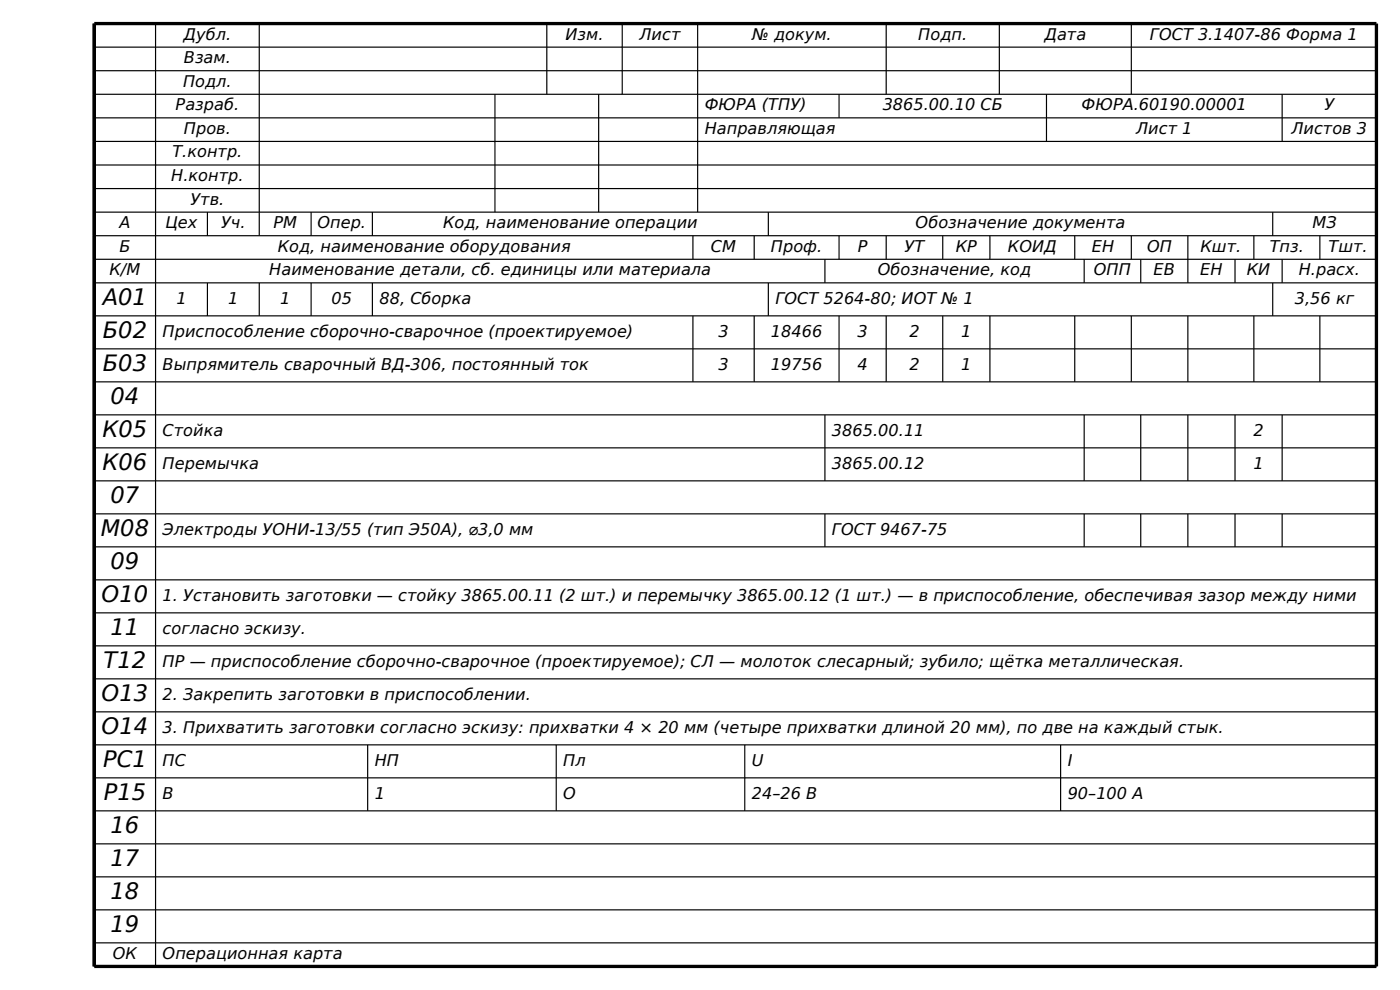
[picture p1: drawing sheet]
<svg xmlns="http://www.w3.org/2000/svg" width="297mm" height="210mm" viewBox="0 0 297 210" stroke-linecap="round" stroke-linejoin="round" font-family="sans-serif">
<defs><g id="words">
<g font-size="4.8">
<text x="21.8" y="64.7">А01</text>
<text x="21.8" y="71.7">Б02</text>
<text x="21.8" y="78.7">Б03</text>
<text x="23.4" y="85.7">04</text>
<text x="21.7" y="92.7">К05</text>
<text x="21.7" y="99.7">К06</text>
<text x="23.4" y="106.7">07</text>
<text x="21.4" y="113.7">М08</text>
<text x="23.4" y="120.7">09</text>
<text x="21.6" y="127.7">О10</text>
<text x="23.4" y="134.7">11</text>
<text x="22" y="141.7">Т12</text>
<text x="21.6" y="148.7">О13</text>
<text x="21.6" y="155.7">О14</text>
<text x="21.9" y="162.7">РС1</text>
<text x="22" y="169.7">Р15</text>
<text x="23.4" y="176.7">16</text>
<text x="23.4" y="183.7">17</text>
<text x="23.4" y="190.7">18</text>
<text x="23.4" y="197.7">19</text>
</g>
<g font-size="3.4">
<text x="38.9" y="8.4">Дубл.</text>
<text x="120" y="8.4">Изм.</text>
<text x="135.7" y="8.4">Лист</text>
<text x="159.5" y="8.4">№ докум.</text>
<text x="194.8" y="8.4">Подп.</text>
<text x="221.6" y="8.4">Дата</text>
<text x="244" y="8.4">ГОСТ 3.1407-86 Форма 1</text>
<text x="39" y="13.4">Взам.</text>
<text x="37.3" y="23.4">Разраб.</text>
<text x="38.8" y="18.4">Подл.</text>
<text x="149.5" y="23.4">ФЮРА (ТПУ)</text>
<text x="187.3" y="23.4">3865.00.10 СБ</text>
<text x="229.5" y="23.4">ФЮРА.60190.00001</text>
<text x="281" y="23.4">У</text>
<text x="39" y="28.4">Пров.</text>
<text x="149.5" y="28.4">Направляющая</text>
<text x="241" y="28.4">Лист 1</text>
<text x="274" y="28.4">Листов 3</text>
<text x="36.6" y="33.4">Т.контр.</text>
<text x="36.3" y="38.4">Н.контр.</text>
<text x="40.4" y="43.4">Утв.</text>
<text x="25.3" y="53.4">Б</text>
<text x="25.3" y="48.4">А</text>
<text x="35.1" y="48.4">Цех</text>
<text x="46.9" y="48.4">Уч.</text>
<text x="58" y="48.4">РМ</text>
<text x="58.9" y="53.4">Код, наименование оборудования</text>
<text x="67.3" y="48.4">Опер.</text>
<text x="94" y="48.4">Код, наименование операции</text>
<text x="150.8" y="53.4">СМ</text>
<text x="163.6" y="53.4">Проф.</text>
<text x="182" y="53.4">Р</text>
<text x="191.9" y="53.4">УТ</text>
<text x="194.3" y="48.4">Обозначение документа</text>
<text x="202.7" y="53.4">КР</text>
<text x="213.8" y="53.4">КОИД</text>
<text x="231.6" y="53.4">ЕН</text>
<text x="243.4" y="53.4">ОП</text>
<text x="254.7" y="53.4">Кшт.</text>
<text x="269.4" y="53.4">Тпз.</text>
<text x="278.4" y="48.4">МЗ</text>
<text x="281.8" y="53.4">Тшт.</text>
<text x="23.2" y="58.4">К/М</text>
<text x="57.1" y="58.4">Наименование детали, сб. единицы или материала</text>
<text x="186.2" y="58.4">Обозначение, код</text>
<text x="232.1" y="58.4">ОПП</text>
<text x="244.7" y="58.4">ЕВ</text>
<text x="254.6" y="58.4">ЕН</text>
<text x="264.5" y="58.4">КИ</text>
<text x="275.5" y="58.4">Н.расх.</text>
<text x="37.4" y="64.4">1</text>
<text x="48.4" y="64.4">1</text>
<text x="59.4" y="64.4">1</text>
<text x="70.3" y="64.4">05</text>
<text x="80.5" y="64.4">88, Сборка</text>
<text x="164.5" y="64.4">ГОСТ 5264-80; ИОТ № 1</text>
<text x="274.7" y="64.4">3,56 кг</text>
<text x="34.5" y="71.4">Приспособление сборочно-сварочное (проектируемое)</text>
<text x="152.4" y="71.4">3</text>
<text x="163.5" y="71.4">18466</text>
<text x="181.9" y="71.4">3</text>
<text x="192.9" y="71.4">2</text>
<text x="203.9" y="71.4">1</text>
<text x="34.5" y="78.4">Выпрямитель сварочный ВД-306, постоянный ток</text>
<text x="152.4" y="78.4">3</text>
<text x="163.5" y="78.4">19756</text>
<text x="181.9" y="78.4">4</text>
<text x="192.9" y="78.4">2</text>
<text x="203.9" y="78.4">1</text>
<text x="34.5" y="92.4">Стойка</text>
<text x="176.5" y="92.4">3865.00.11</text>
<text x="265.9" y="92.4">2</text>
<text x="34.5" y="99.4">Перемычка</text>
<text x="176.5" y="99.4">3865.00.12</text>
<text x="265.9" y="99.4">1</text>
<text x="34.5" y="113.4">Электроды УОНИ-13/55 (тип Э50А), ⌀3,0 мм</text>
<text x="176.5" y="113.4">ГОСТ 9467-75</text>
<text x="34.5" y="127.4">1. Установить заготовки — стойку 3865.00.11 (2 шт.) и перемычку 3865.00.12 (1 шт.) — в приспособление, обеспечивая зазор между ними</text>
<text x="34.5" y="134.4">согласно эскизу.</text>
<text x="34.5" y="141.4">ПР — приспособление сборочно-сварочное (проектируемое); СЛ — молоток слесарный; зубило; щётка металлическая.</text>
<text x="34.5" y="148.4">2. Закрепить заготовки в приспособлении.</text>
<text x="34.5" y="155.4">3. Прихватить заготовки согласно эскизу: прихватки 4 × 20 мм (четыре прихватки длиной 20 мм), по две на каждый стык.</text>
<text x="34.5" y="162.4">ПС</text>
<text x="79.5" y="162.4">НП</text>
<text x="119.5" y="162.4">Пл</text>
<text x="159.5" y="162.4">U</text>
<text x="226.5" y="162.4">I</text>
<text x="34.5" y="169.4">В</text>
<text x="79.5" y="169.4">1</text>
<text x="119.5" y="169.4">О</text>
<text x="159.5" y="169.4">24–26 В</text>
<text x="226.5" y="169.4">90–100 А</text>
<text x="23.9" y="203.4">ОК</text>
<text x="34.5" y="203.4">Операционная карта</text>
</g>
</g></defs>
<path d="M20 5h272v200h-272z" fill="none" stroke="#000" stroke-width=".7" stroke-linecap="butt"/>
<g fill="none" stroke="#000" stroke-width=".25">
<path d="M20 10h272M20 15h272M20 20h272M33 5v200M55 5v45M105 20v25M116 5v15M127 20v25M132 5v15M148 5v40M178 20v5M188 5v15"/>
<path d="M212 5v15M222 20v10M240 5v15M272 20v10M20 25h272M20 30h272M20 35h272M20 40h272M20 45h272M20 50h272M20 55h272M20 60h272"/>
<path d="M44 45v5M44 60v7M55 60v7M66 45v5M66 60v7M79 45v5M79 60v7M147 50v5M160 50v5M163 45v5M163 60v7M175 55v5"/>
<path d="M178 50v5M188 50v5M200 50v5M210 50v5M228 50v5M230 55v5M240 50v5M242 55v5M252 50v10M262 55v5M266 50v5M270 45v5"/>
<path d="M270 60v7M272 55v5M280 50v5M20 67h272M20 74h272M147 67v14M160 67v14M178 67v14M188 67v14M200 67v14M210 67v14M228 67v14"/>
<path d="M240 67v14M252 67v14M266 67v14M280 67v14M20 81h272M20 88h272M20 95h272M175 88v14M230 88v14M242 88v14M252 88v14M262 88v14"/>
<path d="M272 88v14M20 102h272M20 109h272M20 116h272M175 109v7M230 109v7M242 109v7M252 109v7M262 109v7M272 109v7M20 123h272M20 130h272"/>
<path d="M20 137h272M20 144h272M20 151h272M20 158h272M78 158v14M118 158v14M158 158v14M225 158v14M20 165h272M20 172h272M20 179h272M20 186h272"/>
<path d="M20 193h272M20 200h272M20 205h272"/>
</g>
<use href="#words"/>
</svg>
